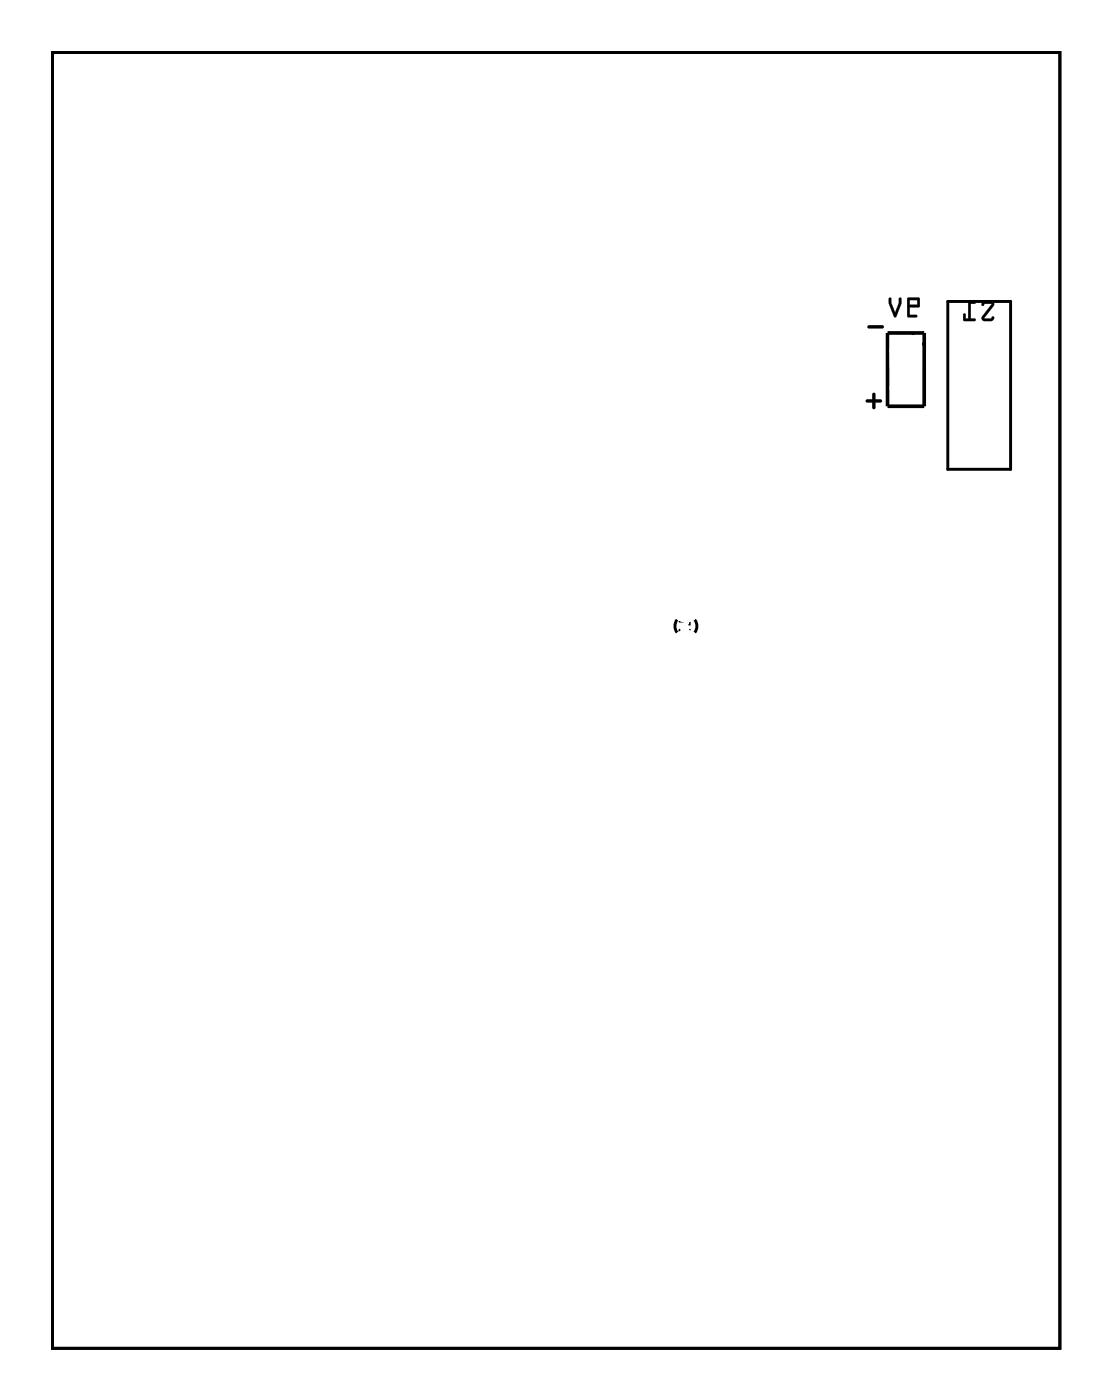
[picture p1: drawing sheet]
<svg xmlns="http://www.w3.org/2000/svg" width="77mm" height="97mm" viewBox="0 0 77 97" stroke-linecap="round" stroke-linejoin="round" font-family="sans-serif">
<path d="M3.6 3.6h69.8v89.8h-69.8zM65.7 20.9h4.3v11.6h-4.3zM46.9 42.9a.73 .73 0 0 0 0 .9M48.1 42.9a.73 .73 0 0 1 0 .9" fill="none" stroke="#000" stroke-width=".2"/>
<g fill="#000">
<path d="M60 27.7h.4v-.4l.1-.1 .2 .1v.4h.3l.1 .1-.1 .1h-.3v.3l-.2 .2-.1-.2v-.3h-.4zM60.1 22.6l1-.1 .1 .1-.1 .2h-.9l-.1-.1z"/>
<path d="M3.6 3.6h69.8v89.8h-69.8zM3.6 3.6v89.8h69.8v-89.8z"/>
<path d="M60 27.7h.4v-.4l.1-.1 .2 .1v.4h.3l.1 .1-.1 .1h-.3v.3l-.2 .2-.1-.2v-.3h-.4zM60 27.7v.2h.4v.3l.1 .2 .2-.2v-.3h.3l.1-.1-.1-.1h-.3v-.4l-.2-.1-.1 .1v.4z"/>
<path d="M60.1 22.6l1-.1 .1 .1-.1 .2h-.9l-.1-.1zM60.1 22.6v.1l.1 .1h.9l.1-.2-.1-.1z"/>
<path d="M62.9 20.6h.8v.7h-.7v.5h.5v.2h-.6zM63 20.8v.3h.6v-.3zM61.6 20.6l.2 .1v.3l.2 .7 .3-.7v-.4l.2 .1v.3l-.4 1-.2-.1-.3-.9z"/>
<path d="M62.9 20.6h.8v.7h-.7v.5h.5v.2h-.6zM62.9 20.6v1.4h.6v-.2h-.5v-.5h.7v-.7zM63 20.8v.3h.6v-.3zM63 20.8h.6v.3h-.6zM61.6 20.6l.1 .1v.3l.3 .7 .3-.7v-.4l.1 .1 .1 .3-.4 1-.2-.1-.3-.9zM61.6 20.6v.4l.3 .9 .2 .1 .4-1v-.3l-.2-.1v.4l-.3 .7-.2-.7v-.3z"/>
<path d="M68.1 20.9h.1h.6v.3l-.6 .8 .4 .1 .2-.2 .1 .1-.1 .2h-.2h-.5l-.1-.3 .7-.8-.5-.1-.1 .2-.1-.1zM68.1 20.9l-.1 .2 .1 .1 .1-.1h.5l-.7 .8 .1 .3 .5 .1 .2-.1 .1-.2-.1-.1-.2 .2-.4-.1 .6-.8v-.3h-.6zM67.1 20.9h.4l.1 .1h-.1h-.2v1.1h.3l-.1 .1h-.7h-.1v-.4l.1-.1 .1 .4h.2zM67.1 20.9v1.2h-.2v-.3l-.1-.1-.1 .1v.4l.1 .1h.7l.1-.2h-.3v-1h.2l.1-.1-.1-.1z"/>
<path d="M68.1 20.9h.1h.6v.3l-.6 .8 .4 .1 .2-.2 .1 .1-.1 .2-.2 .1-.5-.1-.1-.3 .7-.8h-.5l-.1 .1-.1-.1zM67.1 20.9h.4l.1 .1-.1 .1h-.2v1h.3l-.1 .2h-.7l-.1-.1v-.4l.1-.1 .1 .1v.3h.2z"/>
<path d="M47 43.6h.1v.3l.3 .1 .3-.1 .1-.3a.41 .41 0 0 1-.4 .5 .41 .41 0 0 1-.4-.5zM47 43h.3l.2-.2h.3v.5h-.1v-.4h-.1l-.3 .2h-.2z"/>
<path d="M47 43.6h.1v.3l.3 .1 .3-.1 .1-.3v.3l-.3 .2h-.2l-.2-.2zM47 43.6a.39 .39 0 0 0 .1 .4 .39 .39 0 0 0 .4 .1l.3-.2v-.3l-.1 .3-.3 .1-.2-.1-.1-.3zM47 43h.3l.2-.2h.3v.5h-.1v-.4h-.2l-.2 .2h-.2zM47 43l.1 .1h.2l.3-.2h.1v.4h.2v-.5h-.4l-.2 .2z"/>
</g>
<path d="M61.5 23.1h2.5v5.1h-2.5z" fill="none" stroke="#000" stroke-width=".25"/>
<path d="M63.1 23.1l.9 .9" fill="none" stroke="#000" stroke-width=".13"/>
<circle cx="42.4" cy="65" r=".35" fill="#fff"/>
<circle cx="42.4" cy="65" r=".35" fill="none" stroke="#fff" stroke-width=".55"/>
<path d="M29 49h1.4v1.4h-1.4z" fill="#fff"/>
<path d="M29 49h1.4v1.4h-1.4z" fill="none" stroke="#fff" stroke-width=".76" stroke-linecap="butt"/>
<circle cx="29.7" cy="49.7" r=".7" fill="#fff"/>
<circle cx="29.7" cy="49.7" r=".7" fill="none" stroke="#fff" stroke-width=".76" stroke-linecap="butt"/>
<circle cx="37.4" cy="49.7" r=".7" fill="#fff"/>
<circle cx="37.4" cy="49.7" r=".7" fill="none" stroke="#fff" stroke-width=".76" stroke-linecap="butt"/>
<circle cx="29.7" cy="52.3" r=".7" fill="#fff"/>
<circle cx="29.7" cy="52.3" r=".7" fill="none" stroke="#fff" stroke-width=".76" stroke-linecap="butt"/>
<circle cx="37.4" cy="52.3" r=".7" fill="#fff"/>
<circle cx="37.4" cy="52.3" r=".7" fill="none" stroke="#fff" stroke-width=".76" stroke-linecap="butt"/>
<circle cx="29.7" cy="54.8" r=".7" fill="#fff"/>
<circle cx="29.7" cy="54.8" r=".7" fill="none" stroke="#fff" stroke-width=".76" stroke-linecap="butt"/>
<circle cx="37.4" cy="54.8" r=".7" fill="#fff"/>
<circle cx="37.4" cy="54.8" r=".7" fill="none" stroke="#fff" stroke-width=".76" stroke-linecap="butt"/>
<circle cx="29.7" cy="57.4" r=".7" fill="#fff"/>
<circle cx="29.7" cy="57.4" r=".7" fill="none" stroke="#fff" stroke-width=".76" stroke-linecap="butt"/>
<circle cx="37.4" cy="57.4" r=".7" fill="#fff"/>
<circle cx="37.4" cy="57.4" r=".7" fill="none" stroke="#fff" stroke-width=".76" stroke-linecap="butt"/>
<circle cx="29.7" cy="59.9" r=".7" fill="#fff"/>
<circle cx="29.7" cy="59.9" r=".7" fill="none" stroke="#fff" stroke-width=".76" stroke-linecap="butt"/>
<circle cx="37.4" cy="59.9" r=".7" fill="#fff"/>
<circle cx="37.4" cy="59.9" r=".7" fill="none" stroke="#fff" stroke-width=".76" stroke-linecap="butt"/>
<circle cx="29.7" cy="62.4" r=".7" fill="#fff"/>
<circle cx="29.7" cy="62.4" r=".7" fill="none" stroke="#fff" stroke-width=".76" stroke-linecap="butt"/>
<circle cx="37.4" cy="62.4" r=".7" fill="#fff"/>
<circle cx="37.4" cy="62.4" r=".7" fill="none" stroke="#fff" stroke-width=".76" stroke-linecap="butt"/>
<circle cx="29.7" cy="65" r=".7" fill="#fff"/>
<circle cx="29.7" cy="65" r=".7" fill="none" stroke="#fff" stroke-width=".76" stroke-linecap="butt"/>
<circle cx="37.4" cy="65" r=".7" fill="#fff"/>
<circle cx="37.4" cy="65" r=".7" fill="none" stroke="#fff" stroke-width=".76" stroke-linecap="butt"/>
<circle cx="29.7" cy="67.5" r=".7" fill="#fff"/>
<circle cx="29.7" cy="67.5" r=".7" fill="none" stroke="#fff" stroke-width=".76" stroke-linecap="butt"/>
<circle cx="37.4" cy="67.5" r=".7" fill="#fff"/>
<circle cx="37.4" cy="67.5" r=".7" fill="none" stroke="#fff" stroke-width=".76" stroke-linecap="butt"/>
<circle cx="29.7" cy="70.1" r=".7" fill="#fff"/>
<circle cx="29.7" cy="70.1" r=".7" fill="none" stroke="#fff" stroke-width=".76" stroke-linecap="butt"/>
<circle cx="37.4" cy="70.1" r=".7" fill="#fff"/>
<circle cx="37.4" cy="70.1" r=".7" fill="none" stroke="#fff" stroke-width=".76" stroke-linecap="butt"/>
<circle cx="29.7" cy="72.6" r=".7" fill="#fff"/>
<circle cx="29.7" cy="72.6" r=".7" fill="none" stroke="#fff" stroke-width=".76" stroke-linecap="butt"/>
<circle cx="37.4" cy="72.6" r=".7" fill="#fff"/>
<circle cx="37.4" cy="72.6" r=".7" fill="none" stroke="#fff" stroke-width=".76" stroke-linecap="butt"/>
<circle cx="29.7" cy="75.1" r=".7" fill="#fff"/>
<circle cx="29.7" cy="75.1" r=".7" fill="none" stroke="#fff" stroke-width=".76" stroke-linecap="butt"/>
<circle cx="37.4" cy="75.1" r=".7" fill="#fff"/>
<circle cx="37.4" cy="75.1" r=".7" fill="none" stroke="#fff" stroke-width=".76" stroke-linecap="butt"/>
<circle cx="29.7" cy="77.7" r=".7" fill="#fff"/>
<circle cx="29.7" cy="77.7" r=".7" fill="none" stroke="#fff" stroke-width=".76" stroke-linecap="butt"/>
<circle cx="37.4" cy="77.7" r=".7" fill="#fff"/>
<circle cx="37.4" cy="77.7" r=".7" fill="none" stroke="#fff" stroke-width=".76" stroke-linecap="butt"/>
<circle cx="29.7" cy="80.2" r=".7" fill="#fff"/>
<circle cx="29.7" cy="80.2" r=".7" fill="none" stroke="#fff" stroke-width=".76" stroke-linecap="butt"/>
<circle cx="37.4" cy="80.2" r=".7" fill="#fff"/>
<circle cx="37.4" cy="80.2" r=".7" fill="none" stroke="#fff" stroke-width=".76" stroke-linecap="butt"/>
<circle cx="29.7" cy="82.8" r=".7" fill="#fff"/>
<circle cx="29.7" cy="82.8" r=".7" fill="none" stroke="#fff" stroke-width=".76" stroke-linecap="butt"/>
<circle cx="37.4" cy="82.8" r=".7" fill="#fff"/>
<circle cx="37.4" cy="82.8" r=".7" fill="none" stroke="#fff" stroke-width=".76" stroke-linecap="butt"/>
<circle cx="24.7" cy="70.3" r=".53" fill="#fff"/>
<circle cx="24.7" cy="70.3" r=".53" fill="none" stroke="#fff" stroke-width=".51"/>
<circle cx="24.7" cy="75.1" r=".53" fill="#fff"/>
<circle cx="24.7" cy="75.1" r=".53" fill="none" stroke="#fff" stroke-width=".51"/>
<circle cx="50.1" cy="42.1" r=".64" fill="#fff"/>
<circle cx="50.1" cy="42.1" r=".64" fill="none" stroke="#fff" stroke-width=".51"/>
<path d="M48.8 41.6l.5-.2h1.5a.76 .76 0 0 1 .8 .7 .76 .76 0 0 1-.8 .8h-1.5a.76 .76 0 0 1-.7-.5 .76 .76 0 0 1 .2-.8zM49.6 42.1a.51 .51 0 0 0 1 0 .51 .51 0 0 0-1 0z" fill="#fff"/>
<g fill="none" stroke="#fff" stroke-width=".25">
<path d="M48.8 41.6l.5-.2h1.5a.76 .76 0 0 1 .8 .7 .76 .76 0 0 1-.8 .8h-1.5a.76 .76 0 0 1-.7-.5 .76 .76 0 0 1 .2-.8z"/>
<circle cx="50.1" cy="42.1" r=".51"/>
</g>
<circle cx="50.1" cy="44.7" r=".64" fill="#fff"/>
<circle cx="50.1" cy="44.7" r=".64" fill="none" stroke="#fff" stroke-width=".51"/>
<path d="M48.8 44.1l.5-.2h1.5a.76 .76 0 0 1 .8 .8 .76 .76 0 0 1-.8 .7h-1.5a.76 .76 0 0 1-.7-.4 .76 .76 0 0 1 .2-.9zM49.6 44.7a.51 .51 0 0 0 1 0 .51 .51 0 0 0-1 0z" fill="#fff"/>
<g fill="none" stroke="#fff" stroke-width=".25">
<path d="M48.8 44.1l.5-.2h1.5a.76 .76 0 0 1 .8 .8 .76 .76 0 0 1-.8 .7h-1.5a.76 .76 0 0 1-.7-.4 .76 .76 0 0 1 .2-.9z"/>
<circle cx="50.1" cy="44.7" r=".51"/>
</g>
<circle cx="50.1" cy="47.2" r=".64" fill="#fff"/>
<circle cx="50.1" cy="47.2" r=".64" fill="none" stroke="#fff" stroke-width=".51"/>
<path d="M48.8 46.7l.5-.3h1.5a.76 .76 0 0 1 .8 .8 .76 .76 0 0 1-.8 .8h-1.5a.76 .76 0 0 1-.7-.5 .76 .76 0 0 1 .2-.8zM49.6 47.2a.51 .51 0 0 0 1 0 .51 .51 0 0 0-1 0z" fill="#fff"/>
<g fill="none" stroke="#fff" stroke-width=".25">
<path d="M48.8 46.7l.5-.3h1.5a.76 .76 0 0 1 .8 .8 .76 .76 0 0 1-.8 .8h-1.5a.76 .76 0 0 1-.7-.5 .76 .76 0 0 1 .2-.8z"/>
<circle cx="50.1" cy="47.2" r=".51"/>
</g>
<circle cx="65" cy="44.7" r="1.65" fill="#fff"/>
<circle cx="65" cy="44.7" r="1.65" fill="none" stroke="#fff" stroke-width=".25"/>
<circle cx="67.8" cy="24" r=".72" fill="#fff"/>
<circle cx="67.8" cy="24" r=".72" fill="none" stroke="#fff" stroke-width=".69" stroke-linecap="butt"/>
<circle cx="67.8" cy="26.7" r=".72" fill="#fff"/>
<circle cx="67.8" cy="26.7" r=".72" fill="none" stroke="#fff" stroke-width=".69" stroke-linecap="butt"/>
<circle cx="67.8" cy="29.4" r=".72" fill="#fff"/>
<circle cx="67.8" cy="29.4" r=".72" fill="none" stroke="#fff" stroke-width=".69" stroke-linecap="butt"/>
<circle cx="67.8" cy="24" r=".72" fill="#fff"/>
<circle cx="67.8" cy="24" r=".72" fill="none" stroke="#fff" stroke-width=".69" stroke-linecap="butt"/>
<circle cx="67.8" cy="26.7" r=".72" fill="#fff"/>
<circle cx="67.8" cy="26.7" r=".72" fill="none" stroke="#fff" stroke-width=".69" stroke-linecap="butt"/>
<circle cx="67.8" cy="29.4" r=".72" fill="#fff"/>
<circle cx="67.8" cy="29.4" r=".72" fill="none" stroke="#fff" stroke-width=".69" stroke-linecap="butt"/>
<circle cx="67.8" cy="24" r=".72" fill="#fff"/>
<circle cx="67.8" cy="24" r=".72" fill="none" stroke="#fff" stroke-width=".69" stroke-linecap="butt"/>
<circle cx="67.8" cy="26.7" r=".72" fill="#fff"/>
<circle cx="67.8" cy="26.7" r=".72" fill="none" stroke="#fff" stroke-width=".69" stroke-linecap="butt"/>
<circle cx="67.8" cy="29.4" r=".72" fill="#fff"/>
<circle cx="67.8" cy="29.4" r=".72" fill="none" stroke="#fff" stroke-width=".69" stroke-linecap="butt"/>
<path d="M62 23.6h1.5v1.5h-1.5z" fill="#fff"/>
<path d="M62 23.6h1.5v1.5h-1.5z" fill="none" stroke="#fff" stroke-width=".76" stroke-linecap="butt"/>
<circle cx="62.8" cy="24.3" r=".74" fill="#fff"/>
<circle cx="62.8" cy="24.3" r=".74" fill="none" stroke="#fff" stroke-width=".76" stroke-linecap="butt"/>
<circle cx="62.8" cy="26.9" r=".74" fill="#fff"/>
<circle cx="62.8" cy="26.9" r=".74" fill="none" stroke="#fff" stroke-width=".76" stroke-linecap="butt"/>
<path d="M62 23.6h1.5v1.5h-1.5z" fill="#fff"/>
<path d="M62 23.6h1.5v1.5h-1.5z" fill="none" stroke="#fff" stroke-width=".76" stroke-linecap="butt"/>
<circle cx="62.8" cy="24.3" r=".74" fill="#fff"/>
<circle cx="62.8" cy="24.3" r=".74" fill="none" stroke="#fff" stroke-width=".76" stroke-linecap="butt"/>
<circle cx="62.8" cy="26.9" r=".74" fill="#fff"/>
<circle cx="62.8" cy="26.9" r=".74" fill="none" stroke="#fff" stroke-width=".76" stroke-linecap="butt"/>
<circle cx="67.8" cy="82.7" r=".7" fill="#fff"/>
<circle cx="67.8" cy="82.7" r=".7" fill="none" stroke="#fff" stroke-width=".76" stroke-linecap="butt"/>
<circle cx="61.3" cy="82.7" r=".7" fill="#fff"/>
<circle cx="61.3" cy="82.7" r=".7" fill="none" stroke="#fff" stroke-width=".76" stroke-linecap="butt"/>
<circle cx="67.8" cy="78.2" r=".7" fill="#fff"/>
<circle cx="67.8" cy="78.2" r=".7" fill="none" stroke="#fff" stroke-width=".76" stroke-linecap="butt"/>
<circle cx="61.3" cy="78.2" r=".7" fill="#fff"/>
<circle cx="61.3" cy="78.2" r=".7" fill="none" stroke="#fff" stroke-width=".76" stroke-linecap="butt"/>
<circle cx="52.6" cy="82.8" r=".7" fill="#fff"/>
<circle cx="52.6" cy="82.8" r=".7" fill="none" stroke="#fff" stroke-width=".76" stroke-linecap="butt"/>
<circle cx="46.1" cy="82.8" r=".7" fill="#fff"/>
<circle cx="46.1" cy="82.8" r=".7" fill="none" stroke="#fff" stroke-width=".76" stroke-linecap="butt"/>
<circle cx="52.6" cy="78.3" r=".7" fill="#fff"/>
<circle cx="52.6" cy="78.3" r=".7" fill="none" stroke="#fff" stroke-width=".76" stroke-linecap="butt"/>
<circle cx="46.1" cy="78.3" r=".7" fill="#fff"/>
<circle cx="46.1" cy="78.3" r=".7" fill="none" stroke="#fff" stroke-width=".76" stroke-linecap="butt"/>
<circle cx="37.4" cy="47.2" r=".7" fill="#fff"/>
<circle cx="37.4" cy="47.2" r=".7" fill="none" stroke="#fff" stroke-width=".76" stroke-linecap="butt"/>
<circle cx="37.4" cy="39.6" r=".7" fill="#fff"/>
<circle cx="37.4" cy="39.6" r=".7" fill="none" stroke="#fff" stroke-width=".76" stroke-linecap="butt"/>
<circle cx="17" cy="62.4" r=".7" fill="#fff"/>
<circle cx="17" cy="62.4" r=".7" fill="none" stroke="#fff" stroke-width=".76" stroke-linecap="butt"/>
<circle cx="17" cy="54.8" r=".7" fill="#fff"/>
<circle cx="17" cy="54.8" r=".7" fill="none" stroke="#fff" stroke-width=".76" stroke-linecap="butt"/>
<circle cx="12" cy="59.9" r=".7" fill="#fff"/>
<circle cx="12" cy="59.9" r=".7" fill="none" stroke="#fff" stroke-width=".76" stroke-linecap="butt"/>
<circle cx="12" cy="52.3" r=".7" fill="#fff"/>
<circle cx="12" cy="52.3" r=".7" fill="none" stroke="#fff" stroke-width=".76" stroke-linecap="butt"/>
<circle cx="22.1" cy="65" r=".7" fill="#fff"/>
<circle cx="22.1" cy="65" r=".7" fill="none" stroke="#fff" stroke-width=".76" stroke-linecap="butt"/>
<circle cx="22.1" cy="54.8" r=".7" fill="#fff"/>
<circle cx="22.1" cy="54.8" r=".7" fill="none" stroke="#fff" stroke-width=".76" stroke-linecap="butt"/>
<circle cx="24.7" cy="65" r=".7" fill="#fff"/>
<circle cx="24.7" cy="65" r=".7" fill="none" stroke="#fff" stroke-width=".76" stroke-linecap="butt"/>
<circle cx="24.7" cy="54.8" r=".7" fill="#fff"/>
<circle cx="24.7" cy="54.8" r=".7" fill="none" stroke="#fff" stroke-width=".76" stroke-linecap="butt"/>
<circle cx="19.6" cy="62.4" r=".7" fill="#fff"/>
<circle cx="19.6" cy="62.4" r=".7" fill="none" stroke="#fff" stroke-width=".76" stroke-linecap="butt"/>
<circle cx="19.6" cy="54.8" r=".7" fill="#fff"/>
<circle cx="19.6" cy="54.8" r=".7" fill="none" stroke="#fff" stroke-width=".76" stroke-linecap="butt"/>
<circle cx="14.5" cy="59.9" r=".7" fill="#fff"/>
<circle cx="14.5" cy="59.9" r=".7" fill="none" stroke="#fff" stroke-width=".76" stroke-linecap="butt"/>
<circle cx="14.5" cy="52.3" r=".7" fill="#fff"/>
<circle cx="14.5" cy="52.3" r=".7" fill="none" stroke="#fff" stroke-width=".76" stroke-linecap="butt"/>
<circle cx="57.7" cy="70.1" r=".7" fill="#fff"/>
<circle cx="57.7" cy="70.1" r=".7" fill="none" stroke="#fff" stroke-width=".76" stroke-linecap="butt"/>
<circle cx="57.7" cy="62.4" r=".7" fill="#fff"/>
<circle cx="57.7" cy="62.4" r=".7" fill="none" stroke="#fff" stroke-width=".76" stroke-linecap="butt"/>
<circle cx="29.7" cy="47.2" r=".7" fill="#fff"/>
<circle cx="29.7" cy="47.2" r=".7" fill="none" stroke="#fff" stroke-width=".76" stroke-linecap="butt"/>
<circle cx="32.3" cy="47.2" r=".7" fill="#fff"/>
<circle cx="32.3" cy="47.2" r=".7" fill="none" stroke="#fff" stroke-width=".76" stroke-linecap="butt"/>
<circle cx="9.4" cy="57.4" r=".7" fill="#fff"/>
<circle cx="9.4" cy="57.4" r=".7" fill="none" stroke="#fff" stroke-width=".76" stroke-linecap="butt"/>
<circle cx="9.4" cy="49.7" r=".7" fill="#fff"/>
<circle cx="9.4" cy="49.7" r=".7" fill="none" stroke="#fff" stroke-width=".76" stroke-linecap="butt"/>
<circle cx="45" cy="14.2" r=".74" fill="#fff"/>
<circle cx="45" cy="14.2" r=".74" fill="none" stroke="#fff" stroke-width=".76" stroke-linecap="butt"/>
<circle cx="42.4" cy="14.2" r=".74" fill="#fff"/>
<circle cx="42.4" cy="14.2" r=".74" fill="none" stroke="#fff" stroke-width=".76" stroke-linecap="butt"/>
<circle cx="39.9" cy="14.2" r=".74" fill="#fff"/>
<circle cx="39.9" cy="14.2" r=".74" fill="none" stroke="#fff" stroke-width=".76" stroke-linecap="butt"/>
<circle cx="37.4" cy="14.2" r=".74" fill="#fff"/>
<circle cx="37.4" cy="14.2" r=".74" fill="none" stroke="#fff" stroke-width=".76" stroke-linecap="butt"/>
<circle cx="34.8" cy="14.2" r=".74" fill="#fff"/>
<circle cx="34.8" cy="14.2" r=".74" fill="none" stroke="#fff" stroke-width=".76" stroke-linecap="butt"/>
<circle cx="32.3" cy="14.2" r=".74" fill="#fff"/>
<circle cx="32.3" cy="14.2" r=".74" fill="none" stroke="#fff" stroke-width=".76" stroke-linecap="butt"/>
<circle cx="32.3" cy="37" r=".74" fill="#fff"/>
<circle cx="32.3" cy="37" r=".74" fill="none" stroke="#fff" stroke-width=".76" stroke-linecap="butt"/>
<circle cx="34.8" cy="37" r=".74" fill="#fff"/>
<circle cx="34.8" cy="37" r=".74" fill="none" stroke="#fff" stroke-width=".76" stroke-linecap="butt"/>
<circle cx="37.4" cy="37" r=".74" fill="#fff"/>
<circle cx="37.4" cy="37" r=".74" fill="none" stroke="#fff" stroke-width=".76" stroke-linecap="butt"/>
<circle cx="39.9" cy="37" r=".74" fill="#fff"/>
<circle cx="39.9" cy="37" r=".74" fill="none" stroke="#fff" stroke-width=".76" stroke-linecap="butt"/>
<circle cx="42.4" cy="37" r=".74" fill="#fff"/>
<circle cx="42.4" cy="37" r=".74" fill="none" stroke="#fff" stroke-width=".76" stroke-linecap="butt"/>
<circle cx="45" cy="37" r=".74" fill="#fff"/>
<circle cx="45" cy="37" r=".74" fill="none" stroke="#fff" stroke-width=".76" stroke-linecap="butt"/>
<circle cx="62.8" cy="57.4" r=".74" fill="#fff"/>
<circle cx="62.8" cy="57.4" r=".74" fill="none" stroke="#fff" stroke-width=".76" stroke-linecap="butt"/>
<circle cx="62.8" cy="59.9" r=".74" fill="#fff"/>
<circle cx="62.8" cy="59.9" r=".74" fill="none" stroke="#fff" stroke-width=".76" stroke-linecap="butt"/>
<circle cx="62.8" cy="62.4" r=".74" fill="#fff"/>
<circle cx="62.8" cy="62.4" r=".74" fill="none" stroke="#fff" stroke-width=".76" stroke-linecap="butt"/>
<path d="M62 56.6h1.5v1.5h-1.5z" fill="#fff"/>
<path d="M62 56.6h1.5v1.5h-1.5z" fill="none" stroke="#fff" stroke-width=".76" stroke-linecap="butt"/>
<circle cx="47.5" cy="42.1" r=".64" fill="#fff"/>
<circle cx="47.5" cy="42.1" r=".64" fill="none" stroke="#fff" stroke-width=".76" stroke-linecap="butt"/>
<circle cx="47.5" cy="44.7" r=".64" fill="#fff"/>
<circle cx="47.5" cy="44.7" r=".64" fill="none" stroke="#fff" stroke-width=".76" stroke-linecap="butt"/>
<circle cx="47.5" cy="42.1" r=".64" fill="#fff"/>
<circle cx="47.5" cy="42.1" r=".64" fill="none" stroke="#fff" stroke-width=".76" stroke-linecap="butt"/>
<circle cx="47.5" cy="44.7" r=".64" fill="#fff"/>
<circle cx="47.5" cy="44.7" r=".64" fill="none" stroke="#fff" stroke-width=".76" stroke-linecap="butt"/>
<circle cx="19.6" cy="77.7" r=".64" fill="#fff"/>
<circle cx="19.6" cy="77.7" r=".64" fill="none" stroke="#fff" stroke-width=".76" stroke-linecap="butt"/>
<circle cx="19.6" cy="75.1" r=".64" fill="#fff"/>
<circle cx="19.6" cy="75.1" r=".64" fill="none" stroke="#fff" stroke-width=".76" stroke-linecap="butt"/>
<circle cx="19.6" cy="70.1" r=".64" fill="#fff"/>
<circle cx="19.6" cy="70.1" r=".64" fill="none" stroke="#fff" stroke-width=".76" stroke-linecap="butt"/>
<circle cx="19.6" cy="67.5" r=".64" fill="#fff"/>
<circle cx="19.6" cy="67.5" r=".64" fill="none" stroke="#fff" stroke-width=".76" stroke-linecap="butt"/>
<circle cx="45" cy="47.2" r=".64" fill="#fff"/>
<circle cx="45" cy="47.2" r=".64" fill="none" stroke="#fff" stroke-width=".76" stroke-linecap="butt"/>
<circle cx="45" cy="44.7" r=".64" fill="#fff"/>
<circle cx="45" cy="44.7" r=".64" fill="none" stroke="#fff" stroke-width=".76" stroke-linecap="butt"/>
<circle cx="27.2" cy="67.5" r=".64" fill="#fff"/>
<circle cx="27.2" cy="67.5" r=".64" fill="none" stroke="#fff" stroke-width=".76" stroke-linecap="butt"/>
<circle cx="27.2" cy="65" r=".64" fill="#fff"/>
<circle cx="27.2" cy="65" r=".64" fill="none" stroke="#fff" stroke-width=".76" stroke-linecap="butt"/>
<circle cx="57.7" cy="52.3" r=".64" fill="#fff"/>
<circle cx="57.7" cy="52.3" r=".64" fill="none" stroke="#fff" stroke-width=".76" stroke-linecap="butt"/>
<circle cx="62.8" cy="52.3" r=".64" fill="#fff"/>
<circle cx="62.8" cy="52.3" r=".64" fill="none" stroke="#fff" stroke-width=".76" stroke-linecap="butt"/>
<circle cx="71.7" cy="5.4" r="1.1" fill="#fff"/>
<circle cx="71.7" cy="5.4" r="1.1" fill="none" stroke="#fff" stroke-width=".25"/>
<circle cx="5.3" cy="5.3" r="1.1" fill="#fff"/>
<circle cx="5.3" cy="5.3" r="1.1" fill="none" stroke="#fff" stroke-width=".25"/>
<circle cx="71.8" cy="91.8" r="1.1" fill="#fff"/>
<circle cx="71.8" cy="91.8" r="1.1" fill="none" stroke="#fff" stroke-width=".25"/>
<circle cx="5.3" cy="91.8" r="1.1" fill="#fff"/>
<circle cx="5.3" cy="91.8" r="1.1" fill="none" stroke="#fff" stroke-width=".25"/>
</svg>
